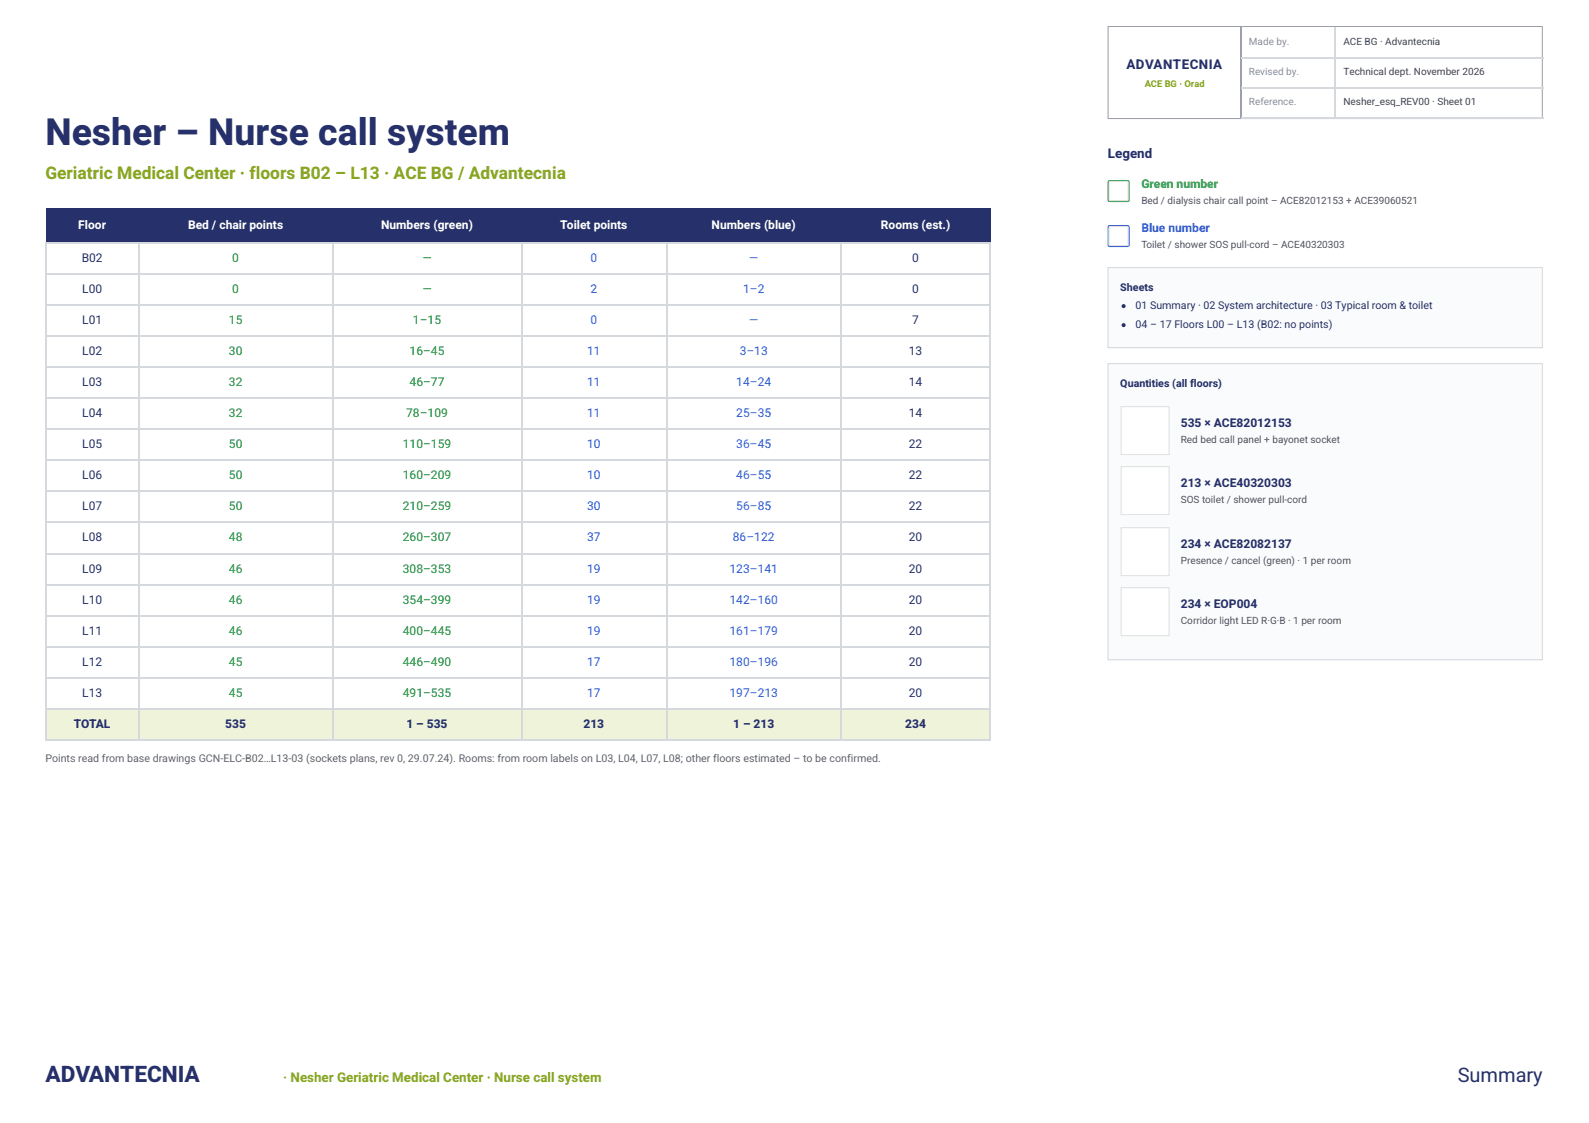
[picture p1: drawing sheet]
<svg xmlns="http://www.w3.org/2000/svg" width="420mm" height="297mm" viewBox="0 0 420 297" stroke-linecap="round" stroke-linejoin="round" font-family="sans-serif">
<defs><g id="words">
<text font-size="9.9" fill="#26306b" x="12" y="38.4">Nesher – Nurse call system</text>
<text font-size="6" fill="#26306b" x="12" y="286.3">ADVANTECNIA</text>
<text font-size="5.3" fill="#26306b" x="385.5" y="286.3">Summary</text>
<text font-size="4.6" fill="#8aa51e" x="12" y="47.4">Geriatric Medical Center · floors B02 – L13 · ACE BG / Advantecnia</text>
<g font-size="3.5" fill="#26306b">
<text x="297.9" y="18.3">ADVANTECNIA</text>
<text x="293" y="41.8">Legend</text>
</g>
<text font-size="3.5" fill="#8aa51e" x="74.9" y="286.3">· Nesher Geriatric Medical Center · Nurse call system</text>
<g font-size="3.2" fill="#0a8a2a">
<text x="301.8" y="49.7">Green number</text>
<text x="61.4" y="69.3">0</text>
<text x="111.7" y="69.3">—</text>
<text x="61.4" y="77.5">0</text>
<text x="111.7" y="77.5">—</text>
<text x="60.5" y="85.7">15</text>
<text x="109.2" y="85.7">1–15</text>
<text x="60.5" y="93.9">30</text>
<text x="108.3" y="93.9">16–45</text>
<text x="60.5" y="102.1">32</text>
<text x="108.3" y="102.1">46–77</text>
<text x="60.5" y="110.3">32</text>
<text x="107.4" y="110.3">78–109</text>
<text x="60.5" y="118.5">50</text>
<text x="106.5" y="118.5">110–159</text>
<text x="60.5" y="126.7">50</text>
<text x="106.5" y="126.7">160–209</text>
<text x="60.5" y="134.9">50</text>
<text x="106.5" y="134.9">210–259</text>
<text x="60.5" y="143.1">48</text>
<text x="106.5" y="143.1">260–307</text>
<text x="60.5" y="151.6">46</text>
<text x="106.5" y="151.6">308–353</text>
<text x="60.5" y="159.8">46</text>
<text x="106.5" y="159.8">354–399</text>
<text x="60.5" y="168">46</text>
<text x="106.5" y="168">400–445</text>
<text x="60.5" y="176.2">45</text>
<text x="106.5" y="176.2">446–490</text>
<text x="60.5" y="184.4">45</text>
<text x="106.5" y="184.4">491–535</text>
</g>
<g font-size="3.2" fill="#fff">
<text x="20.7" y="60.6">Floor</text>
<text x="49.7" y="60.6">Bed / chair points</text>
<text x="100.8" y="60.6">Numbers (green)</text>
<text x="148.1" y="60.6">Toilet points</text>
<text x="188.2" y="60.6">Numbers (blue)</text>
<text x="232.9" y="60.6">Rooms (est.)</text>
</g>
<g font-size="3.2" fill="#1a5cff">
<text x="301.8" y="61.4">Blue number</text>
<text x="156.1" y="69.3">0</text>
<text x="198.1" y="69.3">—</text>
<text x="156.1" y="77.5">2</text>
<text x="196.5" y="77.5">1–2</text>
<text x="156.1" y="85.7">0</text>
<text x="198.1" y="85.7">—</text>
<text x="155.2" y="93.9">11</text>
<text x="195.6" y="93.9">3–13</text>
<text x="155.2" y="102.1">11</text>
<text x="194.7" y="102.1">14–24</text>
<text x="155.2" y="110.3">11</text>
<text x="194.7" y="110.3">25–35</text>
<text x="155.2" y="118.5">10</text>
<text x="194.7" y="118.5">36–45</text>
<text x="155.2" y="126.7">10</text>
<text x="194.7" y="126.7">46–55</text>
<text x="155.2" y="134.9">30</text>
<text x="194.7" y="134.9">56–85</text>
<text x="155.2" y="143.1">37</text>
<text x="193.8" y="143.1">86–122</text>
<text x="155.2" y="151.6">19</text>
<text x="192.9" y="151.6">123–141</text>
<text x="155.2" y="159.8">19</text>
<text x="192.9" y="159.8">142–160</text>
<text x="155.2" y="168">19</text>
<text x="192.9" y="168">161–179</text>
<text x="155.2" y="176.2">17</text>
<text x="192.9" y="176.2">180–196</text>
<text x="155.2" y="184.4">17</text>
<text x="192.9" y="184.4">197–213</text>
</g>
<g font-size="3.2" fill="#26306b">
<text x="21.6" y="69.3">B02</text>
<text x="241.3" y="69.3">0</text>
<text x="21.7" y="77.5">L00</text>
<text x="241.3" y="77.5">0</text>
<text x="21.7" y="85.7">L01</text>
<text x="241.3" y="85.7">7</text>
<text x="21.7" y="93.9">L02</text>
<text x="240.4" y="93.9">13</text>
<text x="21.7" y="102.1">L03</text>
<text x="240.4" y="102.1">14</text>
<text x="21.7" y="110.3">L04</text>
<text x="240.4" y="110.3">14</text>
<text x="312.3" y="113">535 × ACE82012153</text>
<text x="21.7" y="118.5">L05</text>
<text x="240.4" y="118.5">22</text>
<text x="21.7" y="126.7">L06</text>
<text x="240.4" y="126.7">22</text>
<text x="312.3" y="128.9">213 × ACE40320303</text>
<text x="21.7" y="134.9">L07</text>
<text x="240.4" y="134.9">22</text>
<text x="21.7" y="143.1">L08</text>
<text x="240.4" y="143.1">20</text>
<text x="312.3" y="145">234 × ACE82082137</text>
<text x="21.7" y="151.6">L09</text>
<text x="240.4" y="151.6">20</text>
<text x="21.7" y="159.8">L10</text>
<text x="240.4" y="159.8">20</text>
<text x="312.3" y="160.9">234 × EOP004</text>
<text x="21.7" y="168">L11</text>
<text x="240.4" y="168">20</text>
<text x="21.7" y="176.2">L12</text>
<text x="240.4" y="176.2">20</text>
<text x="21.7" y="184.4">L13</text>
<text x="240.4" y="184.4">20</text>
<text x="19.6" y="192.6">TOTAL</text>
<text x="59.6" y="192.6">535</text>
<text x="107.5" y="192.6">1 – 535</text>
<text x="154.3" y="192.6">213</text>
<text x="193.9" y="192.6">1 – 213</text>
<text x="239.4" y="192.6">234</text>
</g>
<g font-size="2.8" fill="#26306b">
<text x="296.3" y="77">Sheets</text>
<text x="300.3" y="81.8">01 Summary · 02 System architecture · 03 Typical room &amp; toilet</text>
<text x="300.3" y="86.8">04 – 17 Floors L00 – L13 (B02: no points)</text>
<text x="296.3" y="102.4">Quantities (all floors)</text>
</g>
<text font-size="2.8" fill="#666" x="12" y="201.6">Points read from base drawings GCN-ELC-B02…L13-03 (sockets plans, rev 0, 29.07.24). Rooms: from room labels on L03, L04, L07, L08; other floors estimated – to be confirmed.</text>
<g font-size="2.6" fill="#8a919a">
<text x="330.3" y="11.9">Made by.</text>
<text x="330.3" y="19.8">Revised by.</text>
<text x="330.3" y="27.8">Reference.</text>
</g>
<g font-size="2.6" fill="#444">
<text x="355.3" y="11.9">ACE BG · Advantecnia</text>
<text x="355.3" y="19.8">Technical dept. November 2026</text>
<text x="355.3" y="27.8">Nesher_esq_REV00 · Sheet 01</text>
</g>
<g font-size="2.6" fill="#555">
<text x="301.8" y="54">Bed / dialysis chair call point – ACE82012153 + ACE39060521</text>
<text x="301.8" y="65.6">Toilet / shower SOS pull-cord – ACE40320303</text>
<text x="312.3" y="117.2">Red bed call panel + bayonet socket</text>
<text x="312.3" y="133.1">SOS toilet / shower pull-cord</text>
<text x="312.3" y="149.2">Presence / cancel (green) · 1 per room</text>
<text x="312.3" y="165.1">Corridor light LED R·G·B · 1 per room</text>
</g>
<text font-size="2.5" fill="#8aa51e" x="302.7" y="23">ACE BG · Orad</text>
</g></defs>
<path d="M293 7h114.9v24.4h-114.9zM328.2 7.1v24.1" fill="none" stroke="#9aa0a8" stroke-width=".26"/>
<path d="M328.3 15.2h80M353.1 7.1v24.1M328.3 23.2h80M328.3 31.1h80" fill="none" stroke="#d5d8dc" stroke-width=".26"/>
<g fill="#26306b">
<path d="M12.2 55h24.6v9h-24.6z"/>
<path d="M36.8 55h51.3v9h-51.3z"/>
<path d="M88.1 55h49.7v9h-49.7z"/>
<path d="M137.8 55h38.4v9h-38.4z"/>
<path d="M176.2 55h46.3v9h-46.3z"/>
<path d="M222.5 55h39.4v9h-39.4z"/>
</g>
<g fill="#eef3d9">
<path d="M12.2 187.3h24.6v8.5h-24.6z"/>
<path d="M36.8 187.3h51.3v8.5h-51.3z"/>
<path d="M88.1 187.3h49.7v8.5h-49.7z"/>
<path d="M137.8 187.3h38.4v8.5h-38.4z"/>
<path d="M176.2 187.3h46.3v8.5h-46.3z"/>
<path d="M222.5 187.3h39.4v8.5h-39.4z"/>
</g>
<g fill="none" stroke="#d5d8dc" stroke-width=".26">
<path d="M11.9 64.2h250M11.9 72.4h250M12 64v131.8M36.6 64v131.8M88 64v131.8M138 64v131.8M176.3 64v131.8M222.4 64v131.8M261.8 64v131.8M11.9 80.6h250M11.9 88.8h250M11.9 97h250"/>
<path d="M11.9 105.2h250M11.9 113.4h250M11.9 121.6h250M11.9 129.8h250M11.9 138h250M11.9 146.4h250M11.9 154.6h250M11.9 162.9h250M11.9 171.1h250M11.9 179.3h250M11.9 187.5h250M11.9 195.7h250"/>
</g>
<path d="M292.9 70.6h115.1v21.5h-115.1z" fill="#fafbfc"/>
<path d="M293 70.8h114.9v21.1h-114.9z" fill="none" stroke="#d5d8dc" stroke-width=".26"/>
<path d="M292.9 96h115.1v78.6h-115.1z" fill="#fafbfc"/>
<path d="M293 96.2h114.9v78.3h-114.9z" fill="none" stroke="#d5d8dc" stroke-width=".26"/>
<path d="M293.1 47.9h5.4v5.3h-5.4z" fill="none" stroke="#0a8a2a" stroke-width=".26"/>
<path d="M293.3 48h5v5h-5zM293.3 59.9h5v5.1h-5z" fill="none" stroke="#ddd" stroke-width=".26"/>
<path d="M293.1 59.8h5.4v5.3h-5.4z" fill="none" stroke="#1a5cff" stroke-width=".26"/>
<g fill="#26306b">
<circle cx="297.1" cy="81" r=".53"/>
<circle cx="297.1" cy="86" r=".53"/>
</g>
<path d="M296.3 107.4h13v13h-13z" fill="#fff"/>
<path d="M296.5 107.6h12.7v12.7h-12.7z" fill="none" stroke="#ddd" stroke-width=".26"/>
<path d="M296.3 123.3h13v13h-13z" fill="#fff"/>
<path d="M296.5 123.4h12.7v12.7h-12.7z" fill="none" stroke="#ddd" stroke-width=".26"/>
<path d="M296.3 139.4h13v13h-13z" fill="#fff"/>
<path d="M296.5 139.6h12.7v12.7h-12.7z" fill="none" stroke="#ddd" stroke-width=".26"/>
<path d="M296.3 155.3h13v13h-13z" fill="#fff"/>
<path d="M296.5 155.4h12.7v12.7h-12.7z" fill="none" stroke="#ddd" stroke-width=".26"/>
<use href="#words"/>
</svg>
